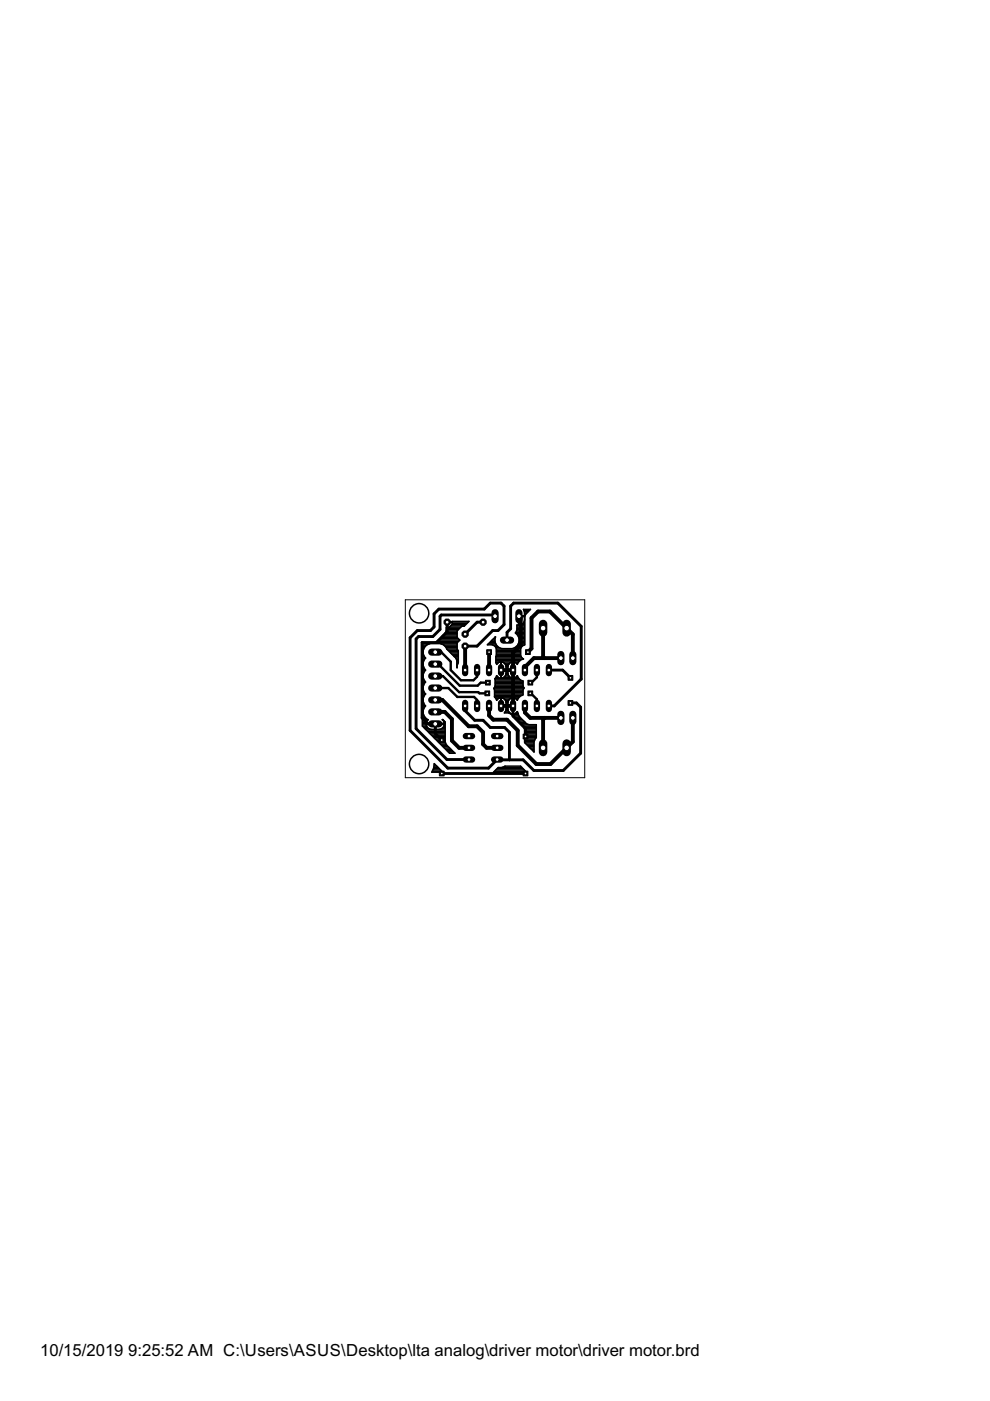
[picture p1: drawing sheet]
<svg xmlns="http://www.w3.org/2000/svg" width="210mm" height="297mm" viewBox="0 0 210 297" stroke-linecap="round" stroke-linejoin="round" font-family="sans-serif">
<defs><g id="words">
<g font-size="4">
<text x="8.5" y="287.5">10/15/2019</text>
<text x="27.2" y="287.5">9:25:52 AM C:\Users\ASUS\Desktop\lta analog\driver motor\driver motor.brd</text>
</g>
</g></defs>
<path d="M94.8 131.9v2l-2.3 2.3h-3v16l1.3 1.3h1.5v2l1.4 1.4M98.6 137h2.6l3.3-3.3h1.1l1.3-1.3v-3.9l-.7-.6h-2.3l-1.2 1.2h-9.7l-1 1.1v2.7l-.7 .8h-2.8l-1.5 1.5v19.7l7.9 8h8.7l1.8-1.9M102.4 131.9h-1.2l-2.6 2.6M105 130.6l-.3-.2h-11.1l-.3 .2v2.8l-1.5 1.6h-3.1l-.5 .5v19l6.6 6.5h4.6M107.5 135.7v-1.6l.8-.8v-4.8l.6-.6h9.4l4.9 4.9v11.2l-5.7 5.7h-1.1M98.6 149.7v1l2 2h1.8l1.5 1.5h3.1l1 1.1v5.8M108.8 149.7v2.1l2.6 2.7v1.6M116.4 142.1h2.9l1.6 1.6M120.9 149h1.3l.9 .9v9.8l-3.7 3.7h-6.2l-2.3-2.3h-5.4M93.7 164h17.7" fill="none" stroke="#000" stroke-width=".61"/>
<g fill="none" stroke="#000" stroke-width=".83">
<path d="M98.6 137v5.1M103.7 138.3v3.8M110 130.6l.4 .4v5.7l-1.6 1.7v11.3h-2.6M111.9 138.3l.8-.8v-6.5l1.4-1.4h2.5l4.9 4.9v5M115.1 133.2v6.1l.3 .2M118.9 139.5h-5.7l-1.9 1.9v.7M92.3 150.9h2l1.5 1.6v4.5l1.5 1.6h2.1M92.3 148.4h1.5l5.6 5.6h1.8l1.2 1.3v2.5l.8 .8h2.2M103.7 149.7v2l.9 .9h2.9l2.3 2.3v3.2l3.9 3.9h3l4.8-4.8v-5M106.2 142.1h2.6M111.3 149.7v1.4l1.1 1.1h6.5M115.5 152.2l-.4 .3v6.1"/>
<path d="M105.4 161l.1 .1"/>
</g>
<g fill="none" stroke="#000" stroke-width=".32">
<path d="M89.6 139.8h.4M89.6 139.5h.6M89.6 139.2h.4M89.6 139h.3M89.6 138.7h.1M89.6 138.4h.1M89.6 138.2h.1M89.6 137.9h.1M89.6 137.6h.2M89.6 137.3h.4M89.6 137.1h.6M89.6 136.8h.8"/>
<path d="M89.6 136.5h1.4M90 139.8l-.3 .6v.8M90.2 139.5l-.2 .3M92.2 136.2h4.8M92.7 136h4.5M92.9 135.7h4.6M93.2 135.4h4M93.5 135.1h3.4M93.5 136.5h3.4M93.7 134.9h3.2M94 134.6h2.9M94.1 136.7l.6 .9"/>
<path d="M94.1 136.7l-.7-.2h-2.2a1.81 1.81 0 0 0-1 3M94.1 136.8h2.8M94.3 134.3h2.6M94.4 137.1h2.5M94.5 134.1h2.4M94.6 137.3h2.3M94.6 133.8h2.3M94.6 133.5h2.6M94.6 133.2h2.8M94.7 137.6l2 2 .2 .4M94.7 137.6h2.2M94.8 133v-1h1.1v.4l-.7 .6"/>
<path d="M94.8 132.7h.1M94.8 132.4h.1M94.8 132.1h.1M95 137.9h2.1M95.3 138.2h1.9M95.5 138.4h1.7M95.5 132.7h3M95.8 138.7h1.4M95.8 132.4h2.9M95.9 131.9v-.2h3.5l-1 1.1h-.5l-1 1v1.3M95.9 132.1h3.1M96.1 139h1.1"/>
<path d="M96.3 139.2h.1M96.4 139.2h.8M96.6 139.5h.6M96.8 139.8h.4M96.9 135.1l.6 .6M97.5 135.7l-.6 .6v1.4l.3 .2v2.6l-.3 .6v.5v-1.6M97.7 133h-3.1v.7a6.6 6.6 0 0 1-2.6 2.6h-2.4v17.6l5.7 5.8h1.2l-1.9-1.8-.2-.6v-4.2l-.6-.5M99.3 131.9h-4.4v1.1M103.5 136.5h1.6M103.8 136.2h1.2M104.1 136h.8M104.4 135.7h.5"/>
<path d="M104.6 136.8h.7M104.6 135.4h.3M104.9 135.1h.1M105 137.1h.5M105.1 139.8h5.7M105.1 139.5h5.6M105.1 139.2h5.4M105.1 137.3h.8M105.2 139l-.1 1.5 .2 .4 .4-.4 .5-.2v1.7h1.1v-.8M105.2 139h5.2M105.2 138.7h5.2M105.2 138.4h5.2"/>
<path d="M105.2 138.2h5.2M105.2 137.9h5.2M105.2 137.6h5.2M109.1 137.3h1.4M109.4 134.1l-.1 .1a1.82 1.82 0 0 1 .5 2.5M109.4 134.3h1.9M109.4 134.1h1.9M109.5 137.1h1.2M109.5 133.8h1.8M109.6 133h1.7M109.6 133.5h1.7M109.6 133.2h1.7"/>
<path d="M109.6 132.7h1.7M109.7 134.6h1.6M109.7 136.8h1.4M109.8 136.7l-.5 .5-.7 .3h-2.2a1.8 1.8 0 0 1-1.3-2.5l-1.8 1.7h1.1l.7 .5 .1 .3v1.5M109.9 134.9h1.4M109.9 136.5h1.4M109.9 131.9h.2M109.9 132.4h.2M109.9 132.1h.2M109.9 131.6h.2M109.9 131.3h.2M109.9 131.1h.2"/>
<path d="M110 135.1h1.3M110 136.2h1.3M110.1 136h1.2M110.1 135.7h1.2M110.1 135.4h1.2M110.4 139l.2 .4 .4 .3M110.6 132.4h.7M110.9 132.2l-.3 .2M110.9 132.1h.4M111 139.7h.1M111 139.7a1.73 1.73 0 0 0-1.3 1.2l-.4-.4-.4-.2M111.1 131.9h.2"/>
<path d="M111.1 129.4h1.2M111.1 129.4l.1 1.2h-1.1v2l.5-.2M111.1 131.9l-.2 .3M111.1 129.4l-.1-.2h1.5l-1 1M111.2 131.6h.1M111.2 129.7h.8M111.2 130.7l-.1 1.2M111.2 131.3h.1M111.2 131.1h.1M111.2 130.5h.1M111.2 130.2h.3M111.2 130h.5"/>
<path d="M111.3 130.7v6a1.14 1.14 0 0 0-.9 .8v1.5M111.3 130.8l-1.4-.1v1.9l-.3-.1v1.1l-.2 .5M111.5 130.2l-.2 .5M89.6 153.4h2.6v1.2h-1l-.6-.4M89.6 140.3h.2M89.6 148h.1M89.6 153.7h.8M89.6 153.1h.8M89.6 152.9h.9M89.6 152.6h1.1M89.6 152.3h.8M89.6 152.1h.5"/>
<path d="M89.6 151.8h.3M89.6 151.5h.2M89.6 151.2h.1M89.6 151h.1M89.6 150.7h.1M89.6 150.4h.2M89.6 150.2h.3M89.6 149.9h.4M89.6 149.6h.6M89.6 149.3h.4M89.6 149.1h.2M89.6 148.8h.1"/>
<path d="M89.6 148.5h.1M89.6 148.2h.1M89.6 147.7h.3M89.6 147.4h.4M89.6 147.2h.6M89.6 146.9h.4M89.6 146.6h.3M89.6 146.3h.2M89.6 146h.1M89.6 145.8h.1M89.6 145.5h.1M89.6 145.2h.2"/>
<path d="M89.6 145h.3M89.6 144.7h.5M89.6 144.4h.5M89.6 144.1h.3M89.6 143.9h.2M89.6 143.6h.1M89.6 143.3h.1M89.6 143.1h.1M89.6 142.8h.2M89.6 142.5h.3M89.6 142.2h.5M89.6 142h.5"/>
<path d="M89.6 141.7h.3M89.6 141.4h.2M89.6 141.1h.1M89.6 140.9h.1M89.6 140.6h.1M89.6 140.1h.3M89.6 154h.8M89.7 141.2l.5 .9a1.75 1.75 0 0 0 0 2.5l-.5 .9M89.7 145.5v.7l.3 .7M89.9 154.2h.7M90 147.4a1.77 1.77 0 0 0 .2 2.3 1.79 1.79 0 0 0 .6 2.9M90 146.9l.2 .2"/>
<path d="M90.1 154.5h.9M90.2 147.1l-.2 .3M90.4 154.8h4M90.5 152.9l-.1 .5M90.6 154.2l-.2-.6h3.8l-.3 .6M90.7 155h3.7M90.8 152.6h.1M90.8 152.6l-.3 .3M91 155.3h3.4M91.2 155.6h3.2M91.5 155.9h2.9M91.8 156.1h2.6"/>
<path d="M92 156.4h2.4M92.2 154.5h.2M92.2 154.2h.2M92.2 154h.2M92.2 153.7h.2M92.3 156.7h2.1M92.6 157h1.8M92.9 157.2h1.5M93.1 157.5h1.4M93.4 157.8h1.2M93.6 154.5h.8M93.7 158.1h1.1"/>
<path d="M93.8 152.6l.2 .3M93.8 152.6h.1M93.9 154.2h.5M94 158.3h1.1M94 152.9l.2 .5M94 152.9h.2M94.1 154h.3M94.1 153.1h.3M94.2 153.7h.2M94.2 158.6h1.2M94.4 153.4h-2v1.2h.9l.6-.4M94.5 158.9h1.1"/>
<path d="M94.8 159.2h1.1M95 159.4h1.2M96.9 140.3h.3M96.9 141.4h.1M96.9 141.1h.1M96.9 140.9h.1M96.9 140.6h.2M96.9 140.1h.3M104.8 146h6.2M104.8 145.8h6.2M104.9 147.7l.4 .8M104.9 147.7h5.3"/>
<path d="M104.9 147.4h5.8M104.9 147.2h6M104.9 146.9h6M104.9 146.6h6M104.9 146.3h6M104.9 145.5h6M104.9 143.9h5.1M105 145.2h5.9M105 145h5.9M105 144.7h5.9M105 144.4h5.9M105 144.1h5.3"/>
<path d="M105.1 148h.9M105.1 140.3h4.9M105.1 140.1h5.2M105.2 143.6h.4M105.2 140.6h.3M105.2 148.2h.3M105.3 143.3h.1M105.3 143.3l-.4 .6 .1 1.5-.3 .5 .2 .4v1.4M105.3 148.5h.1M105.3 143.3l.4 .3 .5 .2M106.2 143.8h.1M106.2 148a1.06 1.06 0 0 1 1.1 .9v.7h-1.1z"/>
<path d="M106.2 148l-.5 .1-.4 .4M106.2 149.6h.1M106.2 149.3h.1M106.2 149.1h.1M106.2 148.8h.1M106.2 148.5h.1M106.2 148.2h.1M106.2 143.6h.1M106.2 143.3h.1M106.2 143.1h.1M106.2 142.8h.1M106.2 142.5h.1"/>
<path d="M106.2 142.2h.1M106.2 142h.1M106.2 141.7h.1M106.2 141.4h.1M106.2 141.1h.1M106.2 140.9h.1M106.2 140.6h.1M106.3 140.3v3.5a1.05 1.05 0 0 0 1-1M106.3 148v1.7h1v.7M106.3 140.3l.6 .3 .4 .6M106.4 148h2.2M106.8 143.6h1.4"/>
<path d="M106.9 140.6h1.2M107 148.2h1M107.1 151h.8M107.1 143.3h.8M107.1 140.9h.7M107.2 148.5h.6M107.2 150.7h.6M107.3 143.1h.5M107.3 148.8h.4M107.3 141.1h.4M107.3 150.4l-.4 .8h.9l.5 .2 2.7 2.7 .2 .5v2.8l2 2v-2.1l.5-.9v-2.8h-1.5a4.9 4.9 0 0 1-2.3-2.3l-.2-.4-.4 .3M107.3 142.8v-.7h-1.1v1.7"/>
<path d="M107.3 150.4h.4M107.3 150.2h.4M107.3 149.9h.4M107.3 149.6h.4M107.3 149.3h.4M107.3 149.1h.4M107.3 142.8h.4M107.3 142.5h.4M107.3 142.2h.4M107.3 142h.4M107.3 141.7h.4M107.3 141.4h.4"/>
<path d="M107.7 142.8v-.7h1.1v1.7l.5-.2 .4-.3M107.7 150.4v-.7h1.1v1.7l.5-.2M107.7 142.8l.2 .6 .8 .4M107.7 150.4l.2 .5 .3 .3M108 151.2h.2M108.2 151.2l.5 .2M108.5 151.5h1.4M108.7 148l-.8 .3-.2 .5v.8h1.1v-1.6M108.7 143.8h.1M108.7 148h.5l.5 .5M108.7 151.4h.1M108.7 148v3.4"/>
<path d="M108.7 151.2h.1M108.7 151h.1M108.7 150.7h.1M108.7 150.4h.1M108.7 150.2h.1M108.7 149.9h.1M108.7 149.6h.1M108.7 149.3h.1M108.7 149.1h.1M108.7 148.8h.1M108.7 148.5h.1M108.7 148.2h.1"/>
<path d="M108.7 143.6h.1M108.7 143.3h.1M108.7 143.1h.1M108.7 142.8h.1M108.7 142.5h.1M108.7 142.2h.1M108.7 142h.1M108.7 141.7h.1M108.7 141.4h.1M108.7 141.1h.1M108.7 140.9h.1M108.7 140.6h.1"/>
<path d="M108.7 151.8h1.3M108.8 140.3v1.7h-1.1v-.7a1.09 1.09 0 0 1 1-1v3.5M108.9 148h1.1M109 152.1h1.2M109.3 152.3h1.2M109.3 151.2h.5M109.4 143.6h.4M109.5 140.6h.3M109.5 148.2h.3M109.6 152.6h1.2M109.6 151h.1M109.6 143.3h.1"/>
<path d="M109.7 143.3h.1M109.7 148.5h.1M109.7 143.3l.2 .4 .4 .5 .6 .2v1l.2 .5-.2 .4v1l-.6 .3-.4 .5-.2 .4M109.8 152.9h1.3M110.1 153.1h1.2M110.4 153.4h1.2M110.6 153.7h3.1M110.9 154h2.8M111.1 154.2h2.6M111.2 154.5h2.5M111.2 157.2h2M111.2 157h2.1"/>
<path d="M111.2 156.7h2.3M111.2 156.4h2.5M111.2 156.1h2.5M111.2 155.9h2.5M111.2 155.6h2.5M111.2 155.3h2.5M111.2 155h2.5M111.2 154.8h2.5M111.3 157.5h1.9M111.6 157.8h1.6M111.8 158.1h1.4M112.1 158.3h1.1"/>
<path d="M112.4 158.6h.8M112.6 158.9h.6M112.9 159.2h.3M113.2 159.4h.1M91.7 163.5h2M91.8 163.2h1.6M91.9 163h.1M91.9 163h1.2M92 162.7h.9M92 162.4h.6M92.1 162.1h.2M92.1 161.9l1.8 1.8h-2.4l.4-.7z"/>
<path d="M104.9 163.5h6.5M105.1 163.2h6.1M105.4 163h5.5M105.6 162.7h.8l.7-.3h3.3l1.3 1.3h-7.1zM106.5 162.7h4.1"/>
<circle cx="88.9" cy="130" r="2.05"/>
<circle cx="88.9" cy="162" r="2.05"/>
</g>
<path d="M92.3 138.3h1.3l2 2v1.8l2.1 2.1h2.7l.8-.7v-1.4M92.3 145.9h2.8l1.9 1.9h3.5l.7 .6v1.3M92.3 143.3h1.6l3.4 3.4h4.1l.3 .3h1.6M92.3 140.8h.6l4.6 4.6h3.8l.6-.7h1.5M112.4 147l1.4 1.3v1.4M113.8 142.1v1.5l-1.1 1.1h-.3" fill="none" stroke="#000" stroke-width=".51"/>
<path d="M98.6 149v1.3" fill="none" stroke="#000" stroke-width="1.3"/>
<circle cx="98.6" cy="149.7" r=".4" fill="#fff" stroke="#000" stroke-width=".21"/>
<path d="M101.2 149v1.3" fill="none" stroke="#000" stroke-width="1.3"/>
<circle cx="101.2" cy="149.7" r=".4" fill="#fff" stroke="#000" stroke-width=".21"/>
<path d="M113.8 149v1.3" fill="none" stroke="#000" stroke-width="1.3"/>
<circle cx="113.8" cy="149.7" r=".4" fill="#fff" stroke="#000" stroke-width=".21"/>
<path d="M116.4 149v1.3" fill="none" stroke="#000" stroke-width="1.3"/>
<circle cx="116.4" cy="149.7" r=".4" fill="#fff" stroke="#000" stroke-width=".21"/>
<path d="M103.7 149v1.3" fill="none" stroke="#000" stroke-width="1.3"/>
<circle cx="103.7" cy="149.7" r=".4" fill="#fff" stroke="#000" stroke-width=".21"/>
<path d="M106.2 149v1.3" fill="none" stroke="#000" stroke-width="1.3"/>
<circle cx="106.2" cy="149.7" r=".4" fill="#fff" stroke="#000" stroke-width=".21"/>
<path d="M111.3 149v1.3" fill="none" stroke="#000" stroke-width="1.3"/>
<circle cx="111.3" cy="149.7" r=".4" fill="#fff" stroke="#000" stroke-width=".21"/>
<path d="M108.8 149v1.3" fill="none" stroke="#000" stroke-width="1.3"/>
<circle cx="108.8" cy="149.7" r=".4" fill="#fff" stroke="#000" stroke-width=".21"/>
<path d="M116.4 141.4v1.3" fill="none" stroke="#000" stroke-width="1.3"/>
<circle cx="116.4" cy="142.1" r=".4" fill="#fff" stroke="#000" stroke-width=".21"/>
<path d="M113.8 141.4v1.3" fill="none" stroke="#000" stroke-width="1.3"/>
<circle cx="113.8" cy="142.1" r=".4" fill="#fff" stroke="#000" stroke-width=".21"/>
<path d="M111.3 141.4v1.3" fill="none" stroke="#000" stroke-width="1.3"/>
<circle cx="111.3" cy="142.1" r=".4" fill="#fff" stroke="#000" stroke-width=".21"/>
<path d="M108.8 141.4v1.3" fill="none" stroke="#000" stroke-width="1.3"/>
<circle cx="108.8" cy="142.1" r=".4" fill="#fff" stroke="#000" stroke-width=".21"/>
<path d="M106.2 141.4v1.3" fill="none" stroke="#000" stroke-width="1.3"/>
<circle cx="106.2" cy="142.1" r=".4" fill="#fff" stroke="#000" stroke-width=".21"/>
<path d="M103.7 141.4v1.3" fill="none" stroke="#000" stroke-width="1.3"/>
<circle cx="103.7" cy="142.1" r=".4" fill="#fff" stroke="#000" stroke-width=".21"/>
<path d="M101.2 141.4v1.3" fill="none" stroke="#000" stroke-width="1.3"/>
<circle cx="101.2" cy="142.1" r=".4" fill="#fff" stroke="#000" stroke-width=".21"/>
<path d="M98.6 141.4v1.3" fill="none" stroke="#000" stroke-width="1.3"/>
<circle cx="98.6" cy="142.1" r=".4" fill="#fff" stroke="#000" stroke-width=".21"/>
<path d="M91.5 153.5h1.5" fill="none" stroke="#000" stroke-width="1.5"/>
<circle cx="92.3" cy="153.5" r=".51" fill="#fff" stroke="#000" stroke-width=".21"/>
<path d="M91.5 150.9h1.5" fill="none" stroke="#000" stroke-width="1.5"/>
<circle cx="92.3" cy="150.9" r=".51" fill="#fff" stroke="#000" stroke-width=".21"/>
<path d="M91.5 148.4h1.5" fill="none" stroke="#000" stroke-width="1.5"/>
<circle cx="92.3" cy="148.4" r=".51" fill="#fff" stroke="#000" stroke-width=".21"/>
<path d="M91.5 145.9h1.5" fill="none" stroke="#000" stroke-width="1.5"/>
<circle cx="92.3" cy="145.9" r=".51" fill="#fff" stroke="#000" stroke-width=".21"/>
<path d="M91.5 143.3h1.5" fill="none" stroke="#000" stroke-width="1.5"/>
<circle cx="92.3" cy="143.3" r=".51" fill="#fff" stroke="#000" stroke-width=".21"/>
<path d="M91.5 140.8h1.5" fill="none" stroke="#000" stroke-width="1.5"/>
<circle cx="92.3" cy="140.8" r=".51" fill="#fff" stroke="#000" stroke-width=".21"/>
<path d="M91.5 138.3h1.5" fill="none" stroke="#000" stroke-width="1.5"/>
<circle cx="92.3" cy="138.3" r=".51" fill="#fff" stroke="#000" stroke-width=".21"/>
<path d="M121.5 151.4v1.6" fill="none" stroke="#000" stroke-width="1.5"/>
<circle cx="121.5" cy="152.2" r=".51" fill="#fff" stroke="#000" stroke-width=".21"/>
<path d="M118.9 151.4v1.6" fill="none" stroke="#000" stroke-width="1.5"/>
<circle cx="118.9" cy="152.2" r=".51" fill="#fff" stroke="#000" stroke-width=".21"/>
<path d="M118.9 138.8v1.5" fill="none" stroke="#000" stroke-width="1.5"/>
<circle cx="118.9" cy="139.5" r=".51" fill="#fff" stroke="#000" stroke-width=".21"/>
<path d="M121.5 138.8v1.5" fill="none" stroke="#000" stroke-width="1.5"/>
<circle cx="121.5" cy="139.5" r=".51" fill="#fff" stroke="#000" stroke-width=".21"/>
<circle cx="98.6" cy="137" r=".71" fill="#000" stroke="#000" stroke-width=".21"/>
<circle cx="98.6" cy="137" r=".4" fill="#fff" stroke="#000" stroke-width=".21"/>
<circle cx="98.6" cy="134.5" r=".71" fill="#000" stroke="#000" stroke-width=".21"/>
<circle cx="98.6" cy="134.5" r=".4" fill="#fff" stroke="#000" stroke-width=".21"/>
<circle cx="94.8" cy="131.9" r=".71" fill="#000" stroke="#000" stroke-width=".21"/>
<circle cx="94.8" cy="131.9" r=".4" fill="#fff" stroke="#000" stroke-width=".21"/>
<circle cx="102.4" cy="131.9" r=".71" fill="#000" stroke="#000" stroke-width=".21"/>
<circle cx="102.4" cy="131.9" r=".4" fill="#fff" stroke="#000" stroke-width=".21"/>
<path d="M106.7 135.7h1.6" fill="none" stroke="#000" stroke-width="1.5"/>
<circle cx="107.5" cy="135.7" r=".51" fill="#fff" stroke="#000" stroke-width=".21"/>
<path d="M110 129.9v1.5" fill="none" stroke="#000" stroke-width="1.5"/>
<circle cx="110" cy="130.6" r=".51" fill="#fff" stroke="#000" stroke-width=".21"/>
<path d="M105 129.9v1.5" fill="none" stroke="#000" stroke-width="1.5"/>
<circle cx="105" cy="130.6" r=".51" fill="#fff" stroke="#000" stroke-width=".21"/>
<path d="M104.8 156.1h1.3" fill="none" stroke="#000" stroke-width="1.3"/>
<circle cx="105.4" cy="156.1" r=".4" fill="#fff" stroke="#000" stroke-width=".21"/>
<path d="M104.8 161h1.3" fill="none" stroke="#000" stroke-width="1.3"/>
<circle cx="105.4" cy="161" r=".4" fill="#fff" stroke="#000" stroke-width=".21"/>
<path d="M98.8 156.1h1.3" fill="none" stroke="#000" stroke-width="1.3"/>
<circle cx="99.4" cy="156.1" r=".4" fill="#fff" stroke="#000" stroke-width=".21"/>
<path d="M98.8 161h1.3" fill="none" stroke="#000" stroke-width="1.3"/>
<circle cx="99.4" cy="161" r=".4" fill="#fff" stroke="#000" stroke-width=".21"/>
<path d="M104.8 158.6h1.3" fill="none" stroke="#000" stroke-width="1.3"/>
<circle cx="105.4" cy="158.6" r=".4" fill="#fff" stroke="#000" stroke-width=".21"/>
<path d="M98.8 158.6h1.3" fill="none" stroke="#000" stroke-width="1.3"/>
<circle cx="99.4" cy="158.6" r=".4" fill="#fff" stroke="#000" stroke-width=".21"/>
<path d="M120.1 157.6v1.8" fill="none" stroke="#000" stroke-width="1.8"/>
<circle cx="120.1" cy="158.6" r=".59" fill="#fff" stroke="#000" stroke-width=".21"/>
<path d="M115.1 157.6v1.8" fill="none" stroke="#000" stroke-width="1.8"/>
<circle cx="115.1" cy="158.6" r=".59" fill="#fff" stroke="#000" stroke-width=".21"/>
<path d="M115.1 132.3v1.8" fill="none" stroke="#000" stroke-width="1.8"/>
<circle cx="115.1" cy="133.2" r=".59" fill="#fff" stroke="#000" stroke-width=".21"/>
<path d="M120.1 132.3v1.8" fill="none" stroke="#000" stroke-width="1.8"/>
<circle cx="120.1" cy="133.2" r=".59" fill="#fff" stroke="#000" stroke-width=".21"/>
<path d="M93.2 156.4h1v1h-1z" fill="#000" stroke="#000" stroke-width=".21"/>
<circle cx="93.7" cy="156.9" r=".3" fill="#fff" stroke="#000" stroke-width=".21"/>
<path d="M93.2 163.5h1v1h-1z" fill="#000" stroke="#000" stroke-width=".21"/>
<circle cx="93.7" cy="164" r=".3" fill="#fff" stroke="#000" stroke-width=".21"/>
<path d="M110.9 163.5h1v1h-1z" fill="#000" stroke="#000" stroke-width=".21"/>
<circle cx="111.4" cy="164" r=".3" fill="#fff" stroke="#000" stroke-width=".21"/>
<path d="M110.9 155.6h1v1.1h-1z" fill="#000" stroke="#000" stroke-width=".21"/>
<circle cx="111.4" cy="156.1" r=".3" fill="#fff" stroke="#000" stroke-width=".21"/>
<path d="M102.8 146.5h1v1h-1z" fill="#000" stroke="#000" stroke-width=".21"/>
<circle cx="103.3" cy="147" r=".3" fill="#fff" stroke="#000" stroke-width=".21"/>
<path d="M111.9 146.5h1v1h-1z" fill="#000" stroke="#000" stroke-width=".21"/>
<circle cx="112.4" cy="147" r=".3" fill="#fff" stroke="#000" stroke-width=".21"/>
<path d="M102.9 144.2h1v1h-1z" fill="#000" stroke="#000" stroke-width=".21"/>
<circle cx="103.4" cy="144.7" r=".3" fill="#fff" stroke="#000" stroke-width=".21"/>
<path d="M111.9 144.2h1v1h-1z" fill="#000" stroke="#000" stroke-width=".21"/>
<circle cx="112.4" cy="144.7" r=".3" fill="#fff" stroke="#000" stroke-width=".21"/>
<path d="M120.4 143.2h1.1v1h-1.1z" fill="#000" stroke="#000" stroke-width=".21"/>
<circle cx="120.9" cy="143.7" r=".3" fill="#fff" stroke="#000" stroke-width=".21"/>
<path d="M120.4 148.5h1.1v1h-1.1z" fill="#000" stroke="#000" stroke-width=".21"/>
<circle cx="120.9" cy="149" r=".3" fill="#fff" stroke="#000" stroke-width=".21"/>
<path d="M103.2 137.8h1v1h-1z" fill="#000" stroke="#000" stroke-width=".21"/>
<circle cx="103.7" cy="138.3" r=".3" fill="#fff" stroke="#000" stroke-width=".21"/>
<path d="M111.4 137.8h1v1h-1z" fill="#000" stroke="#000" stroke-width=".21"/>
<circle cx="111.9" cy="138.3" r=".3" fill="#fff" stroke="#000" stroke-width=".21"/>
<path d="M85.9 127.2h38.1v37.7h-38.1z" fill="none" stroke="#000" stroke-width=".21"/>
<use href="#words"/>
</svg>
